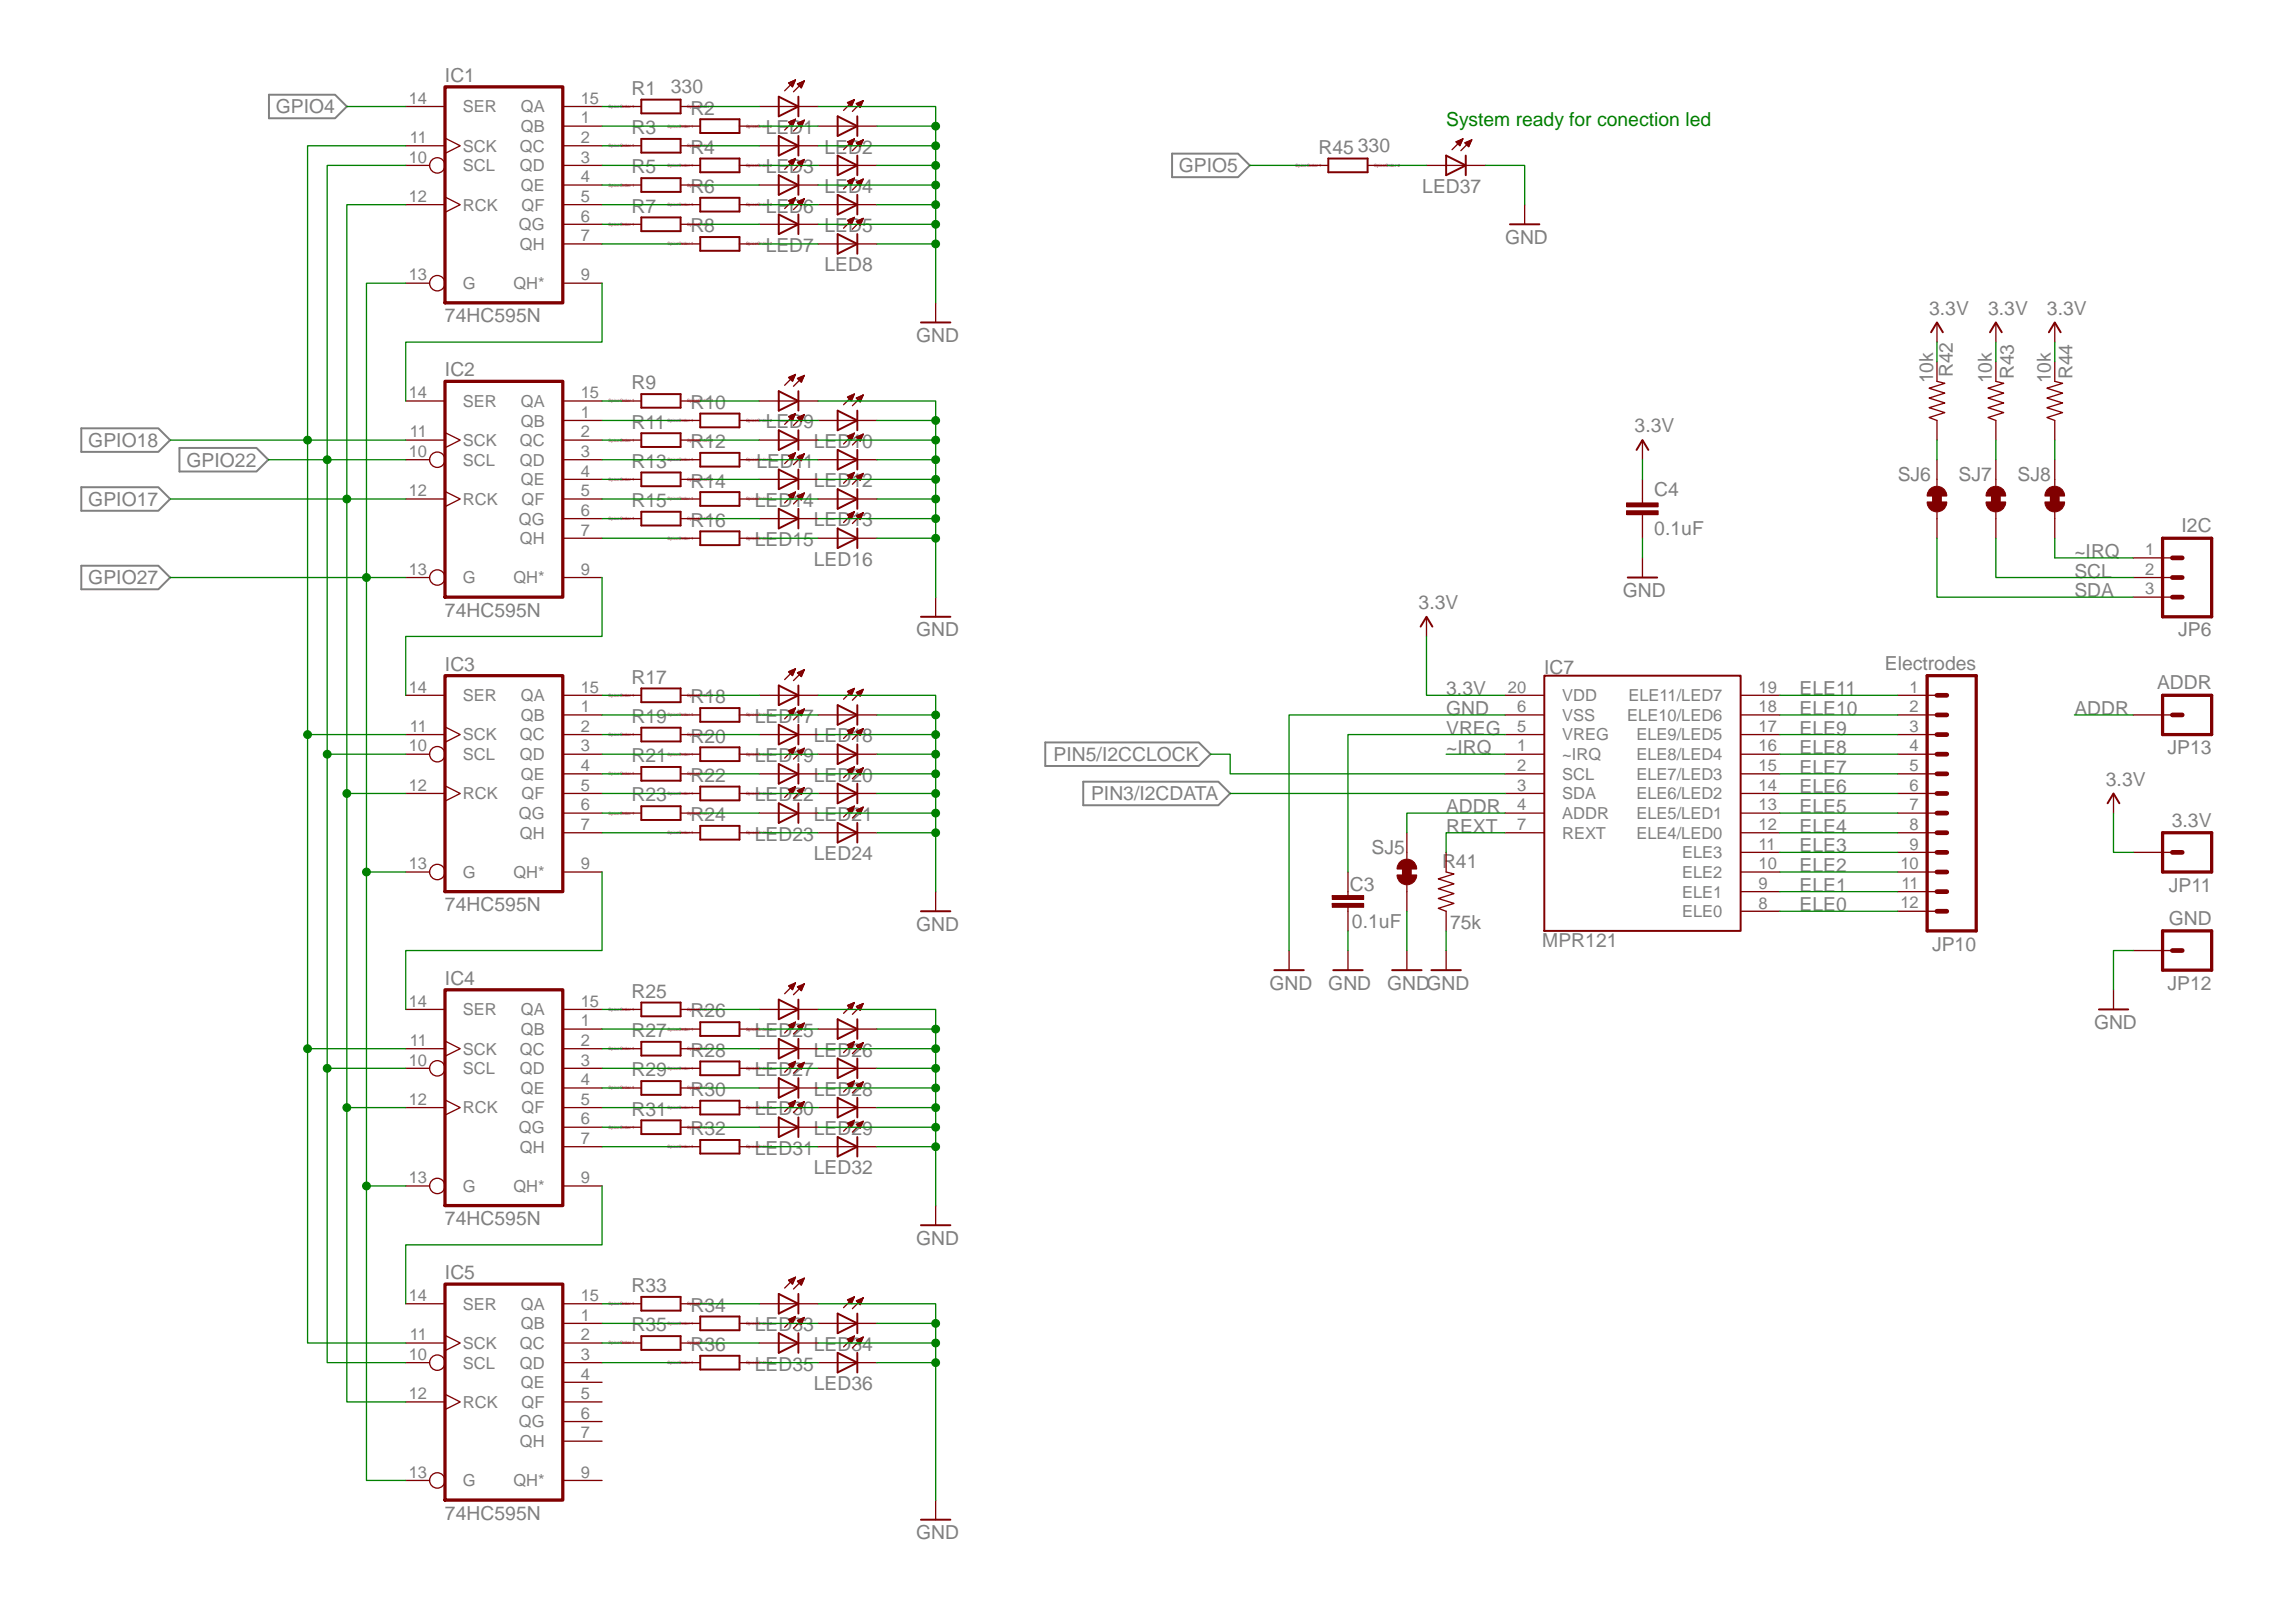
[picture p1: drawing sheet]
<svg xmlns="http://www.w3.org/2000/svg" width="297mm" height="210mm" viewBox="0 0 297 210" stroke-linecap="round" stroke-linejoin="round" font-family="sans-serif">
<defs><g id="words">
<g font-size="2.5" fill="#808080">
<text x="57.6" y="10.6">IC1</text>
<text x="35.7" y="14.7">GPIO4</text>
<text x="81.7" y="12.3">R1</text>
<text x="81.7" y="17.4">R3</text>
<text x="86.8" y="12">330</text>
<text x="89.3" y="14.8">R2</text>
<text x="99.1" y="17.3">LED1</text>
<text x="81.7" y="22.4">R5</text>
<text x="89.3" y="19.9">R4</text>
<text x="99.1" y="22.4">LED3</text>
<text x="106.7" y="19.9">LED2</text>
<text x="152.5" y="22.3">GPIO5</text>
<text x="170.6" y="19.9">R45</text>
<text x="175.7" y="19.6">330</text>
<text x="81.7" y="27.5">R7</text>
<text x="89.3" y="25">R6</text>
<text x="99.1" y="27.5">LED6</text>
<text x="106.7" y="25">LED4</text>
<text x="184" y="25">LED37</text>
<text x="89.3" y="30.1">R8</text>
<text x="99.1" y="32.6">LED7</text>
<text x="106.7" y="30">LED5</text>
<text x="106.7" y="35.1">LED8</text>
<text x="194.7" y="31.6">GND</text>
<text x="57.6" y="41.7">74HC595N</text>
<text x="249.6" y="40.7">3.3V</text>
<text x="257.2" y="40.7">3.3V</text>
<text x="264.8" y="40.7">3.3V</text>
<text x="118.5" y="44.3">GND</text>
<text x="57.6" y="48.7">IC2</text>
<text x="81.7" y="50.4">R9</text>
<text x="89.3" y="52.9">R10</text>
<text x="250.1" y="49.6" transform="rotate(-90 250.1 49.6)">10k</text>
<text x="252.6" y="48.8" transform="rotate(-90 252.6 48.8)">R42</text>
<text x="257.7" y="49.6" transform="rotate(-90 257.7 49.6)">10k</text>
<text x="260.5" y="49.1" transform="rotate(-90 260.5 49.1)">R43</text>
<text x="265.3" y="49.6" transform="rotate(-90 265.3 49.6)">10k</text>
<text x="268.1" y="49.1" transform="rotate(-90 268.1 49.1)">R44</text>
<text x="11.4" y="57.8">GPIO18</text>
<text x="81.7" y="55.5">R11</text>
<text x="89.3" y="58">R12</text>
<text x="99.1" y="55.4">LED9</text>
<text x="105.3" y="58">LED10</text>
<text x="211.5" y="55.9">3.3V</text>
<text x="11.4" y="65.4">GPIO17</text>
<text x="24.1" y="60.4">GPIO22</text>
<text x="81.7" y="60.5">R13</text>
<text x="81.7" y="65.6">R15</text>
<text x="89.3" y="63.1">R14</text>
<text x="97.7" y="65.6">LED14</text>
<text x="97.8" y="60.5">LED11</text>
<text x="105.3" y="63">LED12</text>
<text x="214" y="64.2">C4</text>
<text x="245.5" y="62.3">SJ6</text>
<text x="253.4" y="62.3">SJ7</text>
<text x="261" y="62.3">SJ8</text>
<text x="89.3" y="68.2">R16</text>
<text x="97.7" y="70.7">LED15</text>
<text x="105.3" y="68.1">LED13</text>
<text x="214" y="69.3">0.1uF</text>
<text x="282.2" y="68.9">I2C</text>
<text x="11.4" y="75.6">GPIO27</text>
<text x="105.3" y="73.2">LED16</text>
<text x="209.9" y="77.3">GND</text>
<text x="268.4" y="72.2">~IRQ</text>
<text x="268.4" y="74.7">SCL</text>
<text x="268.4" y="77.3">SDA</text>
<text x="57.6" y="79.8">74HC595N</text>
<text x="118.5" y="82.3">GND</text>
<text x="183.5" y="78.8">3.3V</text>
<text x="281.8" y="82.3">JP6</text>
<text x="57.6" y="86.8">IC3</text>
<text x="81.7" y="88.5">R17</text>
<text x="187.1" y="90">3.3V</text>
<text x="199.8" y="87.2">IC7</text>
<text x="232.8" y="90">ELE11</text>
<text x="243.8" y="86.7">Electrodes</text>
<text x="279.1" y="89.2">ADDR</text>
<text x="81.7" y="93.5">R19</text>
<text x="89.3" y="91">R18</text>
<text x="97.7" y="93.5">LED17</text>
<text x="187.1" y="92.5">GND</text>
<text x="187.1" y="95">VREG</text>
<text x="232.8" y="92.5">ELE10</text>
<text x="232.8" y="95">ELE9</text>
<text x="268.4" y="92.5">ADDR</text>
<text x="81.7" y="98.6">R21</text>
<text x="89.3" y="96.1">R20</text>
<text x="89.3" y="101.2">R22</text>
<text x="97.7" y="98.6">LED19</text>
<text x="105.3" y="96.1">LED18</text>
<text x="105.3" y="101.1">LED20</text>
<text x="136.3" y="98.5">PIN5/I2CCLOCK</text>
<text x="187.1" y="97.6">~IRQ</text>
<text x="232.8" y="97.6">ELE8</text>
<text x="232.8" y="100.1">ELE7</text>
<text x="272.4" y="101.6">3.3V</text>
<text x="280.4" y="97.6">JP13</text>
<text x="81.7" y="103.7">R23</text>
<text x="89.3" y="106.2">R24</text>
<text x="97.7" y="103.7">LED22</text>
<text x="105.3" y="106.2">LED21</text>
<text x="141.2" y="103.5">PIN3/I2CDATA</text>
<text x="187.1" y="105.2">ADDR</text>
<text x="187.1" y="107.7">REXT</text>
<text x="232.8" y="102.7">ELE6</text>
<text x="232.8" y="105.2">ELE5</text>
<text x="232.8" y="107.7">ELE4</text>
<text x="281" y="107">3.3V</text>
<text x="97.7" y="108.8">LED23</text>
<text x="105.3" y="111.3">LED24</text>
<text x="177.4" y="110.5">SJ5</text>
<text x="186.6" y="112.3">R41</text>
<text x="232.8" y="110.3">ELE3</text>
<text x="232.8" y="112.8">ELE2</text>
<text x="57.6" y="117.9">74HC595N</text>
<text x="174.6" y="115.2">C3</text>
<text x="232.8" y="115.4">ELE1</text>
<text x="232.8" y="117.9">ELE0</text>
<text x="280.6" y="119.7">GND</text>
<text x="280.6" y="115.4">JP11</text>
<text x="118.5" y="120.4">GND</text>
<text x="174.9" y="120.1">0.1uF</text>
<text x="187.6" y="120.2">75k</text>
<text x="199.5" y="122.5">MPR121</text>
<text x="250" y="123">JP10</text>
<text x="57.6" y="127.4">IC4</text>
<text x="81.7" y="129.1">R25</text>
<text x="89.3" y="131.6">R26</text>
<text x="164.2" y="128.1">GND</text>
<text x="171.8" y="128.1">GND</text>
<text x="179.5" y="128.1">GNDGND</text>
<text x="280.4" y="128.1">JP12</text>
<text x="81.7" y="134.2">R27</text>
<text x="89.3" y="136.7">R28</text>
<text x="97.7" y="134.2">LED25</text>
<text x="105.3" y="136.7">LED26</text>
<text x="270.9" y="133.1">GND</text>
<text x="81.7" y="139.3">R29</text>
<text x="89.3" y="141.8">R30</text>
<text x="97.7" y="139.2">LED27</text>
<text x="105.3" y="141.8">LED28</text>
<text x="81.7" y="144.3">R31</text>
<text x="89.3" y="146.9">R32</text>
<text x="97.7" y="144.3">LED30</text>
<text x="97.7" y="149.4">LED31</text>
<text x="105.3" y="146.9">LED29</text>
<text x="105.3" y="151.9">LED32</text>
<text x="57.6" y="158.5">74HC595N</text>
<text x="118.5" y="161.1">GND</text>
<text x="57.6" y="165.5">IC5</text>
<text x="81.7" y="167.2">R33</text>
<text x="81.7" y="172.3">R35</text>
<text x="89.3" y="169.7">R34</text>
<text x="97.7" y="172.2">LED33</text>
<text x="89.3" y="174.8">R36</text>
<text x="97.7" y="177.3">LED35</text>
<text x="105.3" y="174.8">LED34</text>
<text x="105.3" y="179.9">LED36</text>
<text x="57.6" y="196.6">74HC595N</text>
<text x="118.5" y="199.2">GND</text>
</g>
<text font-size="2.5" fill="#008000" x="187.1" y="16.3">System ready for conection led</text>
<g font-size="2.1" fill="#808080">
<text x="52.9" y="13.4">14</text>
<text x="59.9" y="14.5">SER</text>
<text x="67.4" y="17.1">QB</text>
<text x="67.4" y="14.5">QA</text>
<text x="75.1" y="16">1</text>
<text x="75.1" y="13.4">15</text>
<text x="52.9" y="21">10</text>
<text x="53" y="18.5">11</text>
<text x="59.9" y="22.2">SCL</text>
<text x="59.9" y="19.6">SCK</text>
<text x="67.2" y="19.6">QC</text>
<text x="67.2" y="22.2">QD</text>
<text x="75.1" y="18.5">2</text>
<text x="75.1" y="21">3</text>
<text x="75.1" y="23.6">4</text>
<text x="52.9" y="26.1">12</text>
<text x="59.9" y="27.2">RCK</text>
<text x="67.1" y="29.8">QG</text>
<text x="67.4" y="24.7">QE</text>
<text x="67.5" y="27.2">QF</text>
<text x="75.1" y="26.1">5</text>
<text x="75.1" y="28.7">6</text>
<text x="67.2" y="32.3">QH</text>
<text x="75.1" y="31.2">7</text>
<text x="52.9" y="36.3">13</text>
<text x="59.9" y="37.4">G</text>
<text x="66.4" y="37.4">QH*</text>
<text x="75.1" y="36.3">9</text>
<text x="52.9" y="51.5">14</text>
<text x="59.9" y="52.6">SER</text>
<text x="67.4" y="52.6">QA</text>
<text x="75.1" y="51.5">15</text>
<text x="52.9" y="59.1">10</text>
<text x="53" y="56.6">11</text>
<text x="59.9" y="57.7">SCK</text>
<text x="67.2" y="57.7">QC</text>
<text x="67.4" y="55.2">QB</text>
<text x="75.1" y="54.1">1</text>
<text x="75.1" y="56.6">2</text>
<text x="75.1" y="59.1">3</text>
<text x="52.9" y="64.2">12</text>
<text x="59.9" y="60.2">SCL</text>
<text x="59.9" y="65.3">RCK</text>
<text x="67.2" y="60.2">QD</text>
<text x="67.4" y="62.8">QE</text>
<text x="67.5" y="65.3">QF</text>
<text x="75.1" y="61.7">4</text>
<text x="75.1" y="64.2">5</text>
<text x="67.1" y="67.9">QG</text>
<text x="67.2" y="70.4">QH</text>
<text x="75.1" y="66.8">6</text>
<text x="75.1" y="69.3">7</text>
<text x="277.5" y="71.8">1</text>
<text x="52.9" y="74.4">13</text>
<text x="59.9" y="75.5">G</text>
<text x="66.4" y="75.5">QH*</text>
<text x="75.1" y="74.4">9</text>
<text x="277.5" y="74.4">2</text>
<text x="277.5" y="76.9">3</text>
<text x="52.9" y="89.6">14</text>
<text x="75.1" y="89.6">15</text>
<text x="195.1" y="89.6">20</text>
<text x="227.5" y="89.6">19</text>
<text x="247.1" y="89.6">1</text>
<text x="53" y="94.7">11</text>
<text x="59.9" y="95.8">SCK</text>
<text x="59.9" y="90.7">SER</text>
<text x="67.2" y="95.8">QC</text>
<text x="67.4" y="93.3">QB</text>
<text x="67.4" y="90.7">QA</text>
<text x="75.1" y="92.1">1</text>
<text x="75.1" y="94.7">2</text>
<text x="196.3" y="92.1">6</text>
<text x="196.3" y="94.7">5</text>
<text x="202.1" y="90.7">VDD</text>
<text x="202.1" y="93.3">VSS</text>
<text x="202.1" y="95.8">VREG</text>
<text x="210.5" y="93.3">ELE10/LED6</text>
<text x="210.7" y="90.7">ELE11/LED7</text>
<text x="211.7" y="95.8">ELE9/LED5</text>
<text x="227.5" y="92.1">18</text>
<text x="227.5" y="94.7">17</text>
<text x="247.1" y="92.1">2</text>
<text x="247.1" y="94.7">3</text>
<text x="52.9" y="97.2">10</text>
<text x="59.9" y="98.3">SCL</text>
<text x="67.2" y="98.3">QD</text>
<text x="67.4" y="100.9">QE</text>
<text x="75.1" y="97.2">3</text>
<text x="75.1" y="99.8">4</text>
<text x="196.3" y="97.2">1</text>
<text x="196.3" y="99.8">2</text>
<text x="202.1" y="98.3">~IRQ</text>
<text x="202.1" y="100.9">SCL</text>
<text x="211.7" y="98.3">ELE8/LED4</text>
<text x="211.7" y="100.9">ELE7/LED3</text>
<text x="227.5" y="97.2">16</text>
<text x="227.5" y="99.8">15</text>
<text x="247.1" y="97.2">4</text>
<text x="247.1" y="99.8">5</text>
<text x="52.9" y="102.3">12</text>
<text x="59.9" y="103.4">RCK</text>
<text x="67.1" y="106">QG</text>
<text x="67.5" y="103.4">QF</text>
<text x="75.1" y="102.3">5</text>
<text x="75.1" y="104.8">6</text>
<text x="75.1" y="107.4">7</text>
<text x="196.3" y="102.3">3</text>
<text x="196.3" y="104.8">4</text>
<text x="196.3" y="107.4">7</text>
<text x="202.1" y="103.4">SDA</text>
<text x="202.1" y="106">ADDR</text>
<text x="211.7" y="103.4">ELE6/LED2</text>
<text x="211.7" y="106">ELE5/LED1</text>
<text x="227.5" y="102.3">14</text>
<text x="227.5" y="104.8">13</text>
<text x="227.5" y="107.4">12</text>
<text x="247.1" y="102.3">6</text>
<text x="247.1" y="104.8">7</text>
<text x="247.1" y="107.4">8</text>
<text x="52.9" y="112.5">13</text>
<text x="59.9" y="113.6">G</text>
<text x="66.4" y="113.6">QH*</text>
<text x="67.2" y="108.5">QH</text>
<text x="75.1" y="112.5">9</text>
<text x="202.1" y="108.5">REXT</text>
<text x="211.7" y="108.5">ELE4/LED0</text>
<text x="217.6" y="111">ELE3</text>
<text x="217.6" y="113.6">ELE2</text>
<text x="227.5" y="109.9">11</text>
<text x="227.5" y="112.5">10</text>
<text x="245.9" y="112.5">10</text>
<text x="247.1" y="109.9">9</text>
<text x="217.6" y="116.1">ELE1</text>
<text x="217.6" y="118.7">ELE0</text>
<text x="227.5" y="115">9</text>
<text x="227.5" y="117.5">8</text>
<text x="245.9" y="117.5">12</text>
<text x="246" y="115">11</text>
<text x="52.9" y="130.2">14</text>
<text x="59.9" y="131.4">SER</text>
<text x="67.4" y="131.4">QA</text>
<text x="75.1" y="130.2">15</text>
<text x="52.9" y="137.9">10</text>
<text x="53" y="135.3">11</text>
<text x="59.9" y="136.4">SCK</text>
<text x="67.2" y="136.4">QC</text>
<text x="67.4" y="133.9">QB</text>
<text x="75.1" y="132.8">1</text>
<text x="75.1" y="135.3">2</text>
<text x="75.1" y="137.9">3</text>
<text x="52.9" y="142.9">12</text>
<text x="59.9" y="139">SCL</text>
<text x="67.2" y="139">QD</text>
<text x="67.4" y="141.5">QE</text>
<text x="75.1" y="140.4">4</text>
<text x="75.1" y="142.9">5</text>
<text x="59.9" y="144.1">RCK</text>
<text x="67.1" y="146.6">QG</text>
<text x="67.2" y="149.1">QH</text>
<text x="67.5" y="144.1">QF</text>
<text x="75.1" y="145.5">6</text>
<text x="75.1" y="148">7</text>
<text x="52.9" y="153.1">13</text>
<text x="59.9" y="154.2">G</text>
<text x="66.4" y="154.2">QH*</text>
<text x="75.1" y="153.1">9</text>
<text x="52.9" y="168.3">14</text>
<text x="53" y="173.4">11</text>
<text x="59.9" y="169.4">SER</text>
<text x="67.4" y="172">QB</text>
<text x="67.4" y="169.4">QA</text>
<text x="75.1" y="170.9">1</text>
<text x="75.1" y="173.4">2</text>
<text x="75.1" y="168.3">15</text>
<text x="52.9" y="175.9">10</text>
<text x="59.9" y="177.1">SCL</text>
<text x="59.9" y="174.5">SCK</text>
<text x="67.2" y="174.5">QC</text>
<text x="67.2" y="177.1">QD</text>
<text x="67.4" y="179.6">QE</text>
<text x="75.1" y="175.9">3</text>
<text x="75.1" y="178.5">4</text>
<text x="52.9" y="181">12</text>
<text x="59.9" y="182.1">RCK</text>
<text x="67.1" y="184.7">QG</text>
<text x="67.5" y="182.1">QF</text>
<text x="75.1" y="181">5</text>
<text x="75.1" y="183.6">6</text>
<text x="52.9" y="191.2">13</text>
<text x="67.2" y="187.2">QH</text>
<text x="75.1" y="186.1">7</text>
<text x="75.1" y="191.2">9</text>
<text x="59.9" y="192.3">G</text>
<text x="66.4" y="192.3">QH*</text>
</g>
<g font-size=".6" fill="#800080">
<text x="78.7" y="14">SpiceOrder 1</text>
<text x="86.4" y="16.5">SpiceOrder 1</text>
<text x="88.9" y="14">SpiceOrder 2</text>
<text x="96.5" y="16.5">SpiceOrder 2</text>
<text x="78.7" y="19">SpiceOrder 1</text>
<text x="86.4" y="21.6">SpiceOrder 1</text>
<text x="88.9" y="19">SpiceOrder 2</text>
<text x="96.5" y="21.6">SpiceOrder 2</text>
<text x="167.6" y="21.6">SpiceOrder 1</text>
<text x="177.8" y="21.6">SpiceOrder 2</text>
<text x="78.7" y="24.1">SpiceOrder 1</text>
<text x="78.7" y="29.2">SpiceOrder 1</text>
<text x="86.4" y="26.7">SpiceOrder 1</text>
<text x="88.9" y="24.1">SpiceOrder 2</text>
<text x="88.9" y="29.2">SpiceOrder 2</text>
<text x="96.5" y="26.7">SpiceOrder 2</text>
<text x="86.4" y="31.7">SpiceOrder 1</text>
<text x="96.5" y="31.7">SpiceOrder 2</text>
<text x="78.7" y="52.1">SpiceOrder 1</text>
<text x="88.9" y="52.1">SpiceOrder 2</text>
<text x="78.7" y="57.1">SpiceOrder 1</text>
<text x="86.4" y="54.6">SpiceOrder 1</text>
<text x="86.4" y="59.7">SpiceOrder 1</text>
<text x="88.9" y="57.1">SpiceOrder 2</text>
<text x="96.5" y="54.6">SpiceOrder 2</text>
<text x="96.5" y="59.7">SpiceOrder 2</text>
<text x="78.7" y="62.2">SpiceOrder 1</text>
<text x="86.4" y="64.7">SpiceOrder 1</text>
<text x="88.9" y="62.2">SpiceOrder 2</text>
<text x="96.5" y="64.7">SpiceOrder 2</text>
<text x="78.7" y="67.3">SpiceOrder 1</text>
<text x="86.4" y="69.8">SpiceOrder 1</text>
<text x="88.9" y="67.3">SpiceOrder 2</text>
<text x="96.5" y="69.8">SpiceOrder 2</text>
<text x="78.7" y="90.1">SpiceOrder 1</text>
<text x="78.7" y="95.2">SpiceOrder 1</text>
<text x="86.4" y="92.7">SpiceOrder 1</text>
<text x="88.9" y="90.1">SpiceOrder 2</text>
<text x="88.9" y="95.2">SpiceOrder 2</text>
<text x="96.5" y="92.7">SpiceOrder 2</text>
<text x="78.7" y="100.3">SpiceOrder 1</text>
<text x="86.4" y="97.8">SpiceOrder 1</text>
<text x="88.9" y="100.3">SpiceOrder 2</text>
<text x="96.5" y="97.8">SpiceOrder 2</text>
<text x="78.7" y="105.4">SpiceOrder 1</text>
<text x="86.4" y="102.8">SpiceOrder 1</text>
<text x="86.4" y="107.9">SpiceOrder 1</text>
<text x="88.9" y="105.4">SpiceOrder 2</text>
<text x="96.5" y="102.8">SpiceOrder 2</text>
<text x="96.5" y="107.9">SpiceOrder 2</text>
<text x="78.7" y="130.8">SpiceOrder 1</text>
<text x="88.9" y="130.8">SpiceOrder 2</text>
<text x="78.7" y="135.9">SpiceOrder 1</text>
<text x="86.4" y="133.3">SpiceOrder 1</text>
<text x="88.9" y="135.9">SpiceOrder 2</text>
<text x="96.5" y="133.3">SpiceOrder 2</text>
<text x="78.7" y="140.9">SpiceOrder 1</text>
<text x="86.4" y="138.4">SpiceOrder 1</text>
<text x="86.4" y="143.5">SpiceOrder 1</text>
<text x="88.9" y="140.9">SpiceOrder 2</text>
<text x="96.5" y="138.4">SpiceOrder 2</text>
<text x="96.5" y="143.5">SpiceOrder 2</text>
<text x="78.7" y="146">SpiceOrder 1</text>
<text x="86.4" y="148.6">SpiceOrder 1</text>
<text x="88.9" y="146">SpiceOrder 2</text>
<text x="96.5" y="148.6">SpiceOrder 2</text>
<text x="78.7" y="168.9">SpiceOrder 1</text>
<text x="78.7" y="173.9">SpiceOrder 1</text>
<text x="86.4" y="171.4">SpiceOrder 1</text>
<text x="88.9" y="168.9">SpiceOrder 2</text>
<text x="88.9" y="173.9">SpiceOrder 2</text>
<text x="96.5" y="171.4">SpiceOrder 2</text>
<text x="86.4" y="176.5">SpiceOrder 1</text>
<text x="96.5" y="176.5">SpiceOrder 2</text>
</g>
</g></defs>
<path d="M34.8 12.3h8.5l1.6 1.5-1.6 1.5h-8.5zM151.6 19.9h8.6l1.5 1.5-1.5 1.5h-8.6zM10.5 55.4h10l1.5 1.5-1.5 1.6h-10zM23.2 58h10l1.5 1.5-1.5 1.5h-10zM10.5 73.2h10l1.5 1.5-1.5 1.5h-10zM10.5 63h10l1.5 1.6-1.5 1.5h-10zM135.2 96.1h19.9l1.5 1.5-1.5 1.5h-19.9zM140.1 101.1h17.5l1.5 1.6-1.5 1.5h-17.5z" fill="none" stroke="#808080" stroke-width=".25"/>
<path d="M250.6 63.8v1.5M258.2 63.8v1.5M265.8 63.8v1.5M182 112.1v1.5" fill="none" stroke="#800000" stroke-width="1.3"/>
<path d="M57.6 11.2h15.2v28h-15.2zM57.6 49.3h15.2v28h-15.2zM57.6 87.4h15.2v28h-15.2zM57.6 128.1h15.2v27.9h-15.2zM57.6 166.1h15.2v28h-15.2z" fill="none" stroke="#800000" stroke-width=".42"/>
<g fill="none" stroke="#800000" stroke-width=".17">
<path d="M52.5 18.9h5.1M52.5 13.8h5.1M57.6 17.9l1.9 1-1.9 1M72.8 16.3h5.1M72.8 18.9h5.1M72.8 13.8h5.1M80.4 18.9h2.6M80.4 13.8h2.6M88.1 18.9h2.5M88.1 13.8h2.5M88.1 16.3h2.5M95.7 16.3h2.5"/>
<path d="M98.2 18.9h7.6M98.2 13.8h7.6M102 10.7l.9-.3-.4 .8zM102 15.8l.9-.4-.4 .9zM102 10.7h.7M102 15.8h.7M102.1 15.9h.6M102.1 10.9h.6M102.3 11h.3M102.3 16h.3M102.3 10.6h.5M102.3 15.7h.5"/>
<path d="M102.4 16.2h.2M102.4 11.1h.2M102.5 16.3h.1M102.5 11.2h.1M102.5 10.5h.3M102.6 15.6h.2M102.8 10.4h.1M102.9 15.5h.1M102.9 10.4l-1.4 1.3M102.9 15.4l-1.4 1.4M103.2 15.9l.9-.3-.4 .8zM103.2 10.9l.9-.4-.4 .9z"/>
<path d="M103.2 10.9h.7M103.2 15.9h.7M103.3 16h.5M103.3 11h.5M103.4 16.2h.4M103.4 11.1h.4M103.4 10.7h.5M103.5 15.8h.4M103.5 16.3h.2M103.5 11.2h.2M103.6 16.4h.1M103.6 11.3h.1"/>
<path d="M103.7 10.6h.3M103.7 15.7h.3M104 10.5h.1M104 15.6h.1M104.1 10.5l-1.4 1.4M104.1 15.6l-1.4 1.4M105.8 16.3h7.7M109.6 13.3l.9-.4-.4 .9zM109.6 18.4l.9-.4-.4 .9zM109.6 13.3h.8M109.7 18.3h.7M109.7 13.4h.6"/>
<path d="M109.7 18.5h.6M109.9 18.6h.4M109.9 13.5h.4M109.9 13.1h.5M109.9 18.2h.5M110 18.7h.2M110 13.6h.2M110.1 13.8h.1M110.1 18.8h.1M110.2 13h.3M110.2 18.1h.3M110.5 12.9h.1"/>
<path d="M110.5 18h.1M110.5 12.9l-1.4 1.4M110.5 18l-1.4 1.4M110.8 18.5l.9-.4-.4 .9zM110.8 13.4l.9-.4-.4 .9zM110.8 13.4h.7M110.8 18.5h.7M110.9 18.6h.6M110.9 13.5h.5M111 18.7h.4M111 13.6h.4M111.1 13.3h.4"/>
<path d="M111.1 18.3h.5M111.1 18.8h.3M111.1 13.8h.3M111.2 18.9h.1M111.2 13.9h.1M111.4 13.1h.2M111.4 18.2h.2M111.6 13h.1M111.7 18.1h.1M111.7 13l-1.4 1.4M111.7 18.1l-1.4 1.4M52.5 21.4h3.1"/>
<path d="M52.5 26.5h5.1M52.5 36.6h3.1M57.6 25.5l1.9 1-1.9 1M72.8 21.4h5.1M72.8 23.9h5.1M72.8 26.5h5.1M72.8 29h5.1M72.8 31.6h5.1M72.8 36.6h5.1M80.4 23.9h2.6M80.4 29h2.6M88.1 23.9h2.5"/>
<path d="M88.1 29h2.5M88.1 21.4h2.5M88.1 26.5h2.5M88.1 31.6h2.5M95.7 21.4h2.5M95.7 26.5h2.5M95.7 31.6h2.5M98.2 23.9h7.6M98.2 29h7.6M102 20.9l.9-.4-.4 .9zM102 26l.9-.4-.4 .9zM102 20.9h.7"/>
<path d="M102.1 25.9h.6M102.1 21h.6M102.1 26.1h.6M102.2 21.1h.4M102.2 26.2h.5M102.3 26.3h.3M102.3 20.7h.5M102.4 21.2h.2M102.4 25.8h.4M102.5 26.4h.1M102.5 21.4h.1M102.6 20.6h.2"/>
<path d="M102.6 25.7h.2M102.9 20.5h.1M102.9 20.5l-1.4 1.4M102.9 25.6l-1.4 1.4M103.2 21l.9-.4-.4 .9zM103.2 26.1l.9-.4-.4 .9zM103.2 21h.7M103.2 21.1h.6M103.2 26.2h.6M103.2 26.1h.7M103.4 26.3h.4M103.4 21.2h.4"/>
<path d="M103.5 26.4h.2M103.5 20.9h.4M103.5 21.4h.2M103.5 25.9h.4M103.6 21.5h.1M103.6 26.5h.1M103.8 20.7h.2M103.8 25.8h.2M104.1 20.6l-1.4 1.4M104.1 25.7l-1.4 1.4M105.8 21.4h7.7M105.8 26.5h7.7"/>
<path d="M105.8 31.6h7.7M109.6 23.4l.9-.3-.4 .8zM109.6 28.5l.9-.4-.4 .9zM109.7 23.4h.7M109.7 23.5h.6M109.7 28.6h.6M109.7 28.5h.7M109.8 28.7h.5M109.9 23.6h.4M110 28.8h.2M110 23.3h.4M110 23.8h.2"/>
<path d="M110 28.3h.4M110.1 23.9h.1M110.1 29h.1M110.3 23.2h.2M110.3 28.2h.2M110.5 23.1l-1.4 1.3M110.5 28.1l-1.4 1.4M110.8 23.6l.9-.4-.4 .9zM110.8 28.6l.9-.3-.4 .8zM110.8 23.5h.7M110.8 28.7h.7M110.9 23.6h.6"/>
<path d="M110.9 28.6h.6M111 28.8h.4M111 23.8h.4M111.1 23.9h.3M111.1 29h.3M111.1 23.4h.5M111.2 28.5h.4M111.2 29.1h.1M111.2 24h.1M111.4 23.3h.2M111.4 28.3h.2M111.7 23.2l-1.4 1.4"/>
<path d="M111.7 28.3l-1.4 1.4M121 39.2v2.5M52.5 56.9h5.1M52.5 59.5h3.1M52.5 51.9h5.1M57.6 56l1.9 .9-1.9 1M72.8 54.4h5.1M72.8 56.9h5.1M72.8 59.5h5.1M72.8 51.9h5.1M80.4 56.9h2.6M80.4 51.9h2.6"/>
<path d="M88.1 56.9h2.5M88.1 51.9h2.5M88.1 54.4h2.5M88.1 59.5h2.5M95.7 54.4h2.5M95.7 59.5h2.5M98.2 56.9h7.6M98.2 51.9h7.6M102 48.8l.9-.3-.4 .8zM102 53.9l.9-.4-.4 .9zM102 59l.9-.4-.4 .9zM102 59h.7"/>
<path d="M102 48.9h.7M102 53.9h.7M102.1 54h.6M102.1 59.1h.6M102.2 49h.5M102.2 48.7h.6M102.3 59.2h.3M102.3 53.8h.5M102.3 54.2h.3M102.3 58.9h.5M102.3 49.1h.3M102.4 59.4h.2"/>
<path d="M102.4 49.2h.2M102.4 54.3h.2M102.5 54.4h.1M102.5 59.5h.1M102.5 48.6h.3M102.5 53.7h.3M102.5 58.7h.3M102.8 48.5h.1M102.8 53.6h.1M102.8 58.6h.1M102.9 48.5l-1.4 1.3M102.9 53.5l-1.4 1.4"/>
<path d="M102.9 58.6l-1.4 1.4M103.2 49l.9-.4-.4 .9zM103.2 54l.9-.4-.4 .9zM103.2 59.1l.9-.4-.4 .9zM103.2 54h.7M103.2 59.1h.7M103.2 49h.7M103.3 59.2h.5M103.3 54.2h.5M103.3 49.1h.5M103.4 48.9h.5M103.4 59.4h.4"/>
<path d="M103.4 53.9h.5M103.4 49.2h.4M103.4 54.3h.4M103.4 59h.5M103.5 54.4h.2M103.5 59.5h.2M103.5 49.3h.2M103.6 59.6h.1M103.7 54.5h.1M103.7 48.7h.3M103.7 53.8h.3M103.7 58.9h.3"/>
<path d="M103.9 48.6h.1M104 53.7h.1M104 58.7h.1M104.1 48.6l-1.4 1.4M104.1 53.6l-1.4 1.4M104.1 58.7l-1.4 1.4M105.8 54.4h7.7M105.8 59.5h7.7M109.6 51.4l.9-.4-.4 .9zM109.6 56.4l.9-.4-.4 .9zM109.6 56.5h.8M109.7 51.4h.6"/>
<path d="M109.8 51.5h.5M109.8 56.6h.5M109.9 51.3h.5M109.9 56.3h.5M109.9 51.6h.3M109.9 56.7h.4M110 56.8h.2M110 51.8h.2M110.1 56.9h.1M110.1 51.1h.3M110.2 56.2h.2M110.4 51h.1"/>
<path d="M110.4 56.1h.1M110.5 51l-1.4 1.4M110.5 56l-1.4 1.4M110.8 51.5l.9-.4-.4 .9zM110.8 56.6l.9-.4-.4 .9zM110.8 51.5h.7M110.8 56.6h.7M110.9 51.6h.5M110.9 56.7h.5M111 56.8h.4M111 51.4h.5M111 51.8h.4"/>
<path d="M111 56.5h.5M111.1 56.9h.2M111.2 51.9h.1M111.3 52h.1M111.3 57.1h.1M111.3 51.3h.3M111.3 56.3h.3M111.6 51.1h.1M111.6 56.2h.1M111.7 51.1l-1.4 1.4M111.7 56.2l-1.4 1.4M52.5 64.6h5.1"/>
<path d="M52.5 74.7h3.1M57.6 63.6l1.9 1-1.9 1M72.8 62h5.1M72.8 64.6h5.1M72.8 67.1h5.1M72.8 69.6h5.1M72.8 74.7h5.1M80.4 62h2.6M80.4 67.1h2.6M88.1 62h2.5M88.1 67.1h2.5M88.1 64.6h2.5"/>
<path d="M88.1 69.6h2.5M95.7 64.6h2.5M95.7 69.6h2.5M98.2 62h7.6M98.2 67.1h7.6M102 64.1l.9-.4-.4 .9zM102 64.1h.7M102.1 64.2h.6M102.3 64.3h.3M102.3 63.9h.5M102.4 64.4h.2M102.5 64.5h.1"/>
<path d="M102.6 63.8h.2M102.9 63.7h.1M102.9 63.7l-1.4 1.4M103.2 64.2l.9-.4-.4 .9zM103.2 64.2h.7M103.3 64.3h.5M103.4 64.4h.4M103.5 64.1h.4M103.5 64.5h.2M103.6 64.7h.1M103.7 63.9h.3M104 63.8h.1"/>
<path d="M104.1 63.8l-1.4 1.4M105.8 64.6h7.7M105.8 69.6h7.7M109.6 61.5l.9-.4-.4 .9zM109.6 66.6l.9-.4-.4 .9zM109.6 61.5h.8M109.7 66.6h.7M109.7 61.6h.6M109.7 66.7h.6M109.9 66.8h.4M109.9 61.8h.4M109.9 61.4h.5"/>
<path d="M109.9 66.5h.5M110 67h.2M110 61.9h.2M110.1 62h.1M110.1 67.1h.1M110.2 61.3h.3M110.2 66.3h.3M110.5 61.2h.1M110.5 66.2h.1M110.5 61.1l-1.4 1.4M110.5 66.2l-1.4 1.4M110.8 66.7l.9-.4-.4 .9z"/>
<path d="M110.8 61.6l.9-.3-.4 .8zM110.8 61.6h.7M110.8 66.7h.7M110.9 66.8h.6M110.9 61.8h.5M111 67h.4M111 61.9h.4M111.1 61.5h.4M111.1 66.6h.5M111.1 67.1h.3M111.1 62h.3M111.2 67.2h.1"/>
<path d="M111.2 62.1h.1M111.4 61.4h.2M111.4 66.5h.2M111.6 61.3h.1M111.7 66.3h.1M111.7 61.3l-1.4 1.4M111.7 66.3l-1.4 1.4M121 77.3v2.5M52.5 95h5.1M52.5 97.6h3.1M52.5 90h5.1M57.6 94l1.9 1-1.9 1"/>
<path d="M72.8 92.5h5.1M72.8 95h5.1M72.8 97.6h5.1M72.8 90h5.1M80.4 95h2.6M80.4 90h2.6M88.1 95h2.5M88.1 90h2.5M88.1 92.5h2.5M88.1 97.6h2.5M95.7 92.5h2.5M95.7 97.6h2.5"/>
<path d="M98.2 95h7.6M98.2 90h7.6M102 86.9l.9-.4-.4 .9zM102 92l.9-.4-.4 .9zM102 97.1l.9-.4-.4 .9zM102 97.1h.7M102.1 87h.6M102.1 92h.6M102.2 86.8h.6M102.2 92.2h.5M102.2 97.2h.5M102.2 87.1h.5"/>
<path d="M102.2 91.9h.6M102.2 97h.6M102.3 97.3h.3M102.3 92.3h.3M102.3 87.2h.3M102.4 97.5h.2M102.4 87.3h.1M102.4 92.4h.2M102.4 86.7h.4M102.5 91.8h.3M102.5 96.9h.3M102.7 86.6h.2"/>
<path d="M102.8 91.7h.1M102.8 96.7h.1M102.9 86.5l-1.4 1.4M102.9 96.7l-1.4 1.4M102.9 91.6l-1.4 1.4M103.2 87l.9-.3-.4 .8zM103.2 92.1l.9-.4-.4 .9zM103.2 97.2l.9-.4-.4 .9zM103.2 92.2h.7M103.2 97.2h.7M103.2 87.1h.7M103.3 97.3h.5"/>
<path d="M103.3 87h.6M103.3 92.3h.5M103.3 87.2h.5M103.4 92h.5M103.4 97.1h.5M103.4 97.5h.4M103.4 87.3h.4M103.4 92.4h.4M103.5 92.5h.2M103.5 97.6h.2M103.6 87.5h.1M103.6 86.8h.4"/>
<path d="M103.6 91.9h.4M103.7 97h.3M103.9 86.7h.1M103.9 91.8h.1M103.9 96.9h.1M104.1 86.7l-1.4 1.4M104.1 96.8l-1.4 1.4M104.1 91.7l-1.4 1.4M105.8 92.5h7.7M105.8 97.6h7.7M109.6 89.5l.9-.4-.4 .9zM109.6 94.5l.9-.4-.4 .9z"/>
<path d="M109.6 99.6l.9-.4-.4 .9zM109.7 94.6h.6M109.7 99.6h.6M109.7 89.5h.6M109.8 99.8h.5M109.8 89.4h.6M109.8 94.7h.5M109.8 89.6h.5M109.8 94.4h.6M109.9 99.5h.5M109.9 99.9h.3M109.9 89.7h.3"/>
<path d="M109.9 94.8h.3M110 94.9h.2M110 100h.2M110 89.9h.2M110.1 89.3h.3M110.1 94.3h.3M110.1 99.4h.3M110.4 89.1h.1M110.4 94.2h.1M110.4 99.3h.1M110.5 89.1l-1.4 1.4M110.5 94.1l-1.4 1.4"/>
<path d="M110.5 99.2l-1.4 1.4M110.8 89.6l.9-.4-.4 .9zM110.8 94.7l.9-.4-.4 .9zM110.8 99.7l.9-.3-.4 .8zM110.8 99.8h.7M110.8 94.7h.7M110.8 89.6h.7M110.9 99.9h.5M110.9 89.7h.5M110.9 94.8h.5M111 89.5h.5M111 94.6h.5"/>
<path d="M111 99.6h.5M111 94.9h.4M111 100h.4M111.1 89.9h.3M111.2 95.1h.1M111.2 90h.1M111.2 89.4h.4M111.3 94.4h.3M111.3 99.5h.3M111.5 89.3h.1M111.5 94.3h.1M111.6 99.4h.1"/>
<path d="M111.7 89.2l-1.4 1.4M111.7 94.3l-1.4 1.4M111.7 99.4l-1.4 1.4M194.7 92.5h5.1M194.7 95h5.1M194.7 97.6h5.1M194.7 90h5.1M225.2 92.5h5.1M225.2 95h5.1M225.2 97.6h5.1M225.2 90h5.1M52.5 102.7h5.1"/>
<path d="M52.5 112.8h3.1M57.6 101.7l1.9 1-1.9 1M72.8 100.1h5.1M72.8 102.7h5.1M72.8 105.2h5.1M72.8 107.7h5.1M72.8 112.8h5.1M80.4 100.1h2.6M80.4 105.2h2.6M88.1 100.1h2.5M88.1 105.2h2.5M88.1 102.7h2.5"/>
<path d="M88.1 107.7h2.5M95.7 102.7h2.5M95.7 107.7h2.5M98.2 100.1h7.6M98.2 105.2h7.6M102 102.2l.9-.4-.4 .9zM102 102.2h.7M102.1 102.3h.6M102.3 102h.5M102.3 102.4h.3M102.4 102.5h.2M102.5 102.7h.1"/>
<path d="M102.5 101.9h.3M102.8 101.8h.1M102.9 101.8l-1.4 1.4M103.2 102.3l.9-.4-.4 .9zM103.2 102.3h.7M103.3 102.4h.5M103.4 102.2h.5M103.4 102.5h.4M103.5 102.7h.2M103.7 102.8h.1M103.7 102h.3M104 101.9h.1"/>
<path d="M104.1 101.9l-1.4 1.4M105.8 102.7h7.7M105.8 107.7h7.7M109.6 104.7l.9-.4-.4 .9zM109.6 104.7h.8M109.8 104.8h.5M109.9 104.6h.5M109.9 104.9h.4M110 105.1h.2M110.1 105.2h.1M110.2 104.5h.2M110.4 104.3h.1"/>
<path d="M110.5 104.3l-1.4 1.4M110.8 104.8l.9-.4-.4 .9zM110.8 104.8h.7M110.9 104.9h.5M111 105.1h.4M111 104.7h.5M111.1 105.2h.2M111.2 100.1h.1M111.3 100.2h.1M111.3 105.3h.1M111.3 104.6h.3M111.6 104.5h.1"/>
<path d="M111.7 104.4l-1.4 1.4M121 115.4v2.5M174.4 115.4v.5M174.4 117.4v.5M194.7 100.1h5.1M194.7 102.7h5.1M194.7 105.2h5.1M194.7 107.7h5.1M225.2 100.1h5.1M225.2 102.7h5.1M225.2 105.2h5.1M225.2 107.7h5.1"/>
<path d="M225.2 112.8h5.1M225.2 110.3h5.1M225.2 115.4h5.1M225.2 117.9h5.1M52.5 135.7h5.1M52.5 138.2h3.1M52.5 130.6h5.1M57.6 134.7l1.9 1-1.9 1M72.8 133.1h5.1M72.8 135.7h5.1M72.8 138.2h5.1M72.8 130.6h5.1"/>
<path d="M80.4 135.7h2.6M80.4 130.6h2.6M88.1 135.7h2.5M88.1 130.6h2.5M88.1 133.1h2.5M88.1 138.2h2.5M95.7 133.1h2.5M95.7 138.2h2.5M98.2 135.7h7.6M98.2 130.6h7.6M102 127.6l.9-.4-.4 .9zM102 132.6l.9-.4-.4 .9z"/>
<path d="M102 137.7l.9-.4-.4 .9zM102.1 137.8h.6M102.1 127.6h.6M102.1 132.7h.6M102.1 127.5h.7M102.1 132.6h.7M102.2 137.6h.6M102.2 132.8h.5M102.2 137.9h.5M102.2 127.7h.5M102.3 138h.3M102.3 132.9h.3"/>
<path d="M102.3 127.9h.3M102.4 127.4h.4M102.4 138.1h.2M102.4 132.4h.4M102.4 128h.1M102.4 133.1h.1M102.5 137.5h.3M102.7 127.3h.2M102.7 132.3h.2M102.7 137.4h.2M102.9 127.2l-1.4 1.4M102.9 137.3l-1.4 1.4"/>
<path d="M102.9 132.2l-1.4 1.4M103.2 127.7l.9-.4-.4 .9zM103.2 132.8l.9-.4-.4 .9zM103.2 137.8l.9-.3-.4 .8zM103.2 132.8h.7M103.2 137.9h.7M103.2 127.7h.6M103.3 127.6h.6M103.3 132.7h.6M103.3 138h.5M103.3 132.9h.5M103.3 137.8h.6"/>
<path d="M103.4 127.9h.4M103.4 138.1h.4M103.5 128h.3M103.5 133.1h.3M103.6 138.2h.1M103.6 133.2h.1M103.6 127.5h.3M103.6 128.1h.1M103.6 132.6h.4M103.6 137.6h.4M103.8 127.4h.2M103.9 132.4h.1"/>
<path d="M103.9 137.5h.1M104.1 127.3l-1.4 1.4M104.1 137.5l-1.4 1.4M104.1 132.4l-1.4 1.4M105.8 133.1h7.7M105.8 138.2h7.7M109.6 130.1l.9-.4-.4 .9zM109.6 135.2l.9-.4-.4 .9zM109.7 135.2h.6M109.7 130.2h.6M109.7 130h.7M109.8 135.1h.6"/>
<path d="M109.8 130.3h.5M109.8 135.3h.5M109.9 130.4h.3M109.9 135.5h.3M110 135.6h.2M110 129.9h.4M110.1 130.5h.1M110.1 135h.3M110.3 129.8h.2M110.3 134.9h.2M110.4 139.9h.1M110.5 129.7l-1.4 1.4"/>
<path d="M110.5 134.8l-1.4 1.4M110.5 139.9l-1.4 1.4M110.8 130.2l.9-.4-.4 .9zM110.8 135.3l.9-.4-.4 .9zM110.8 130.3h.7M110.8 135.3h.7M110.9 130.2h.6M110.9 135.2h.6M111 130.4h.4M111 135.5h.4M111.1 135.6h.3M111.1 130.5h.3"/>
<path d="M111.2 135.7h.1M111.2 130h.4M111.2 130.6h.1M111.2 135.1h.4M111.5 129.9h.1M111.5 135h.1M111.7 129.8l-1.4 1.4M111.7 134.9l-1.4 1.4M111.7 140l-1.4 1.4M52.5 143.3h5.1M52.5 153.4h3.1M57.6 142.3l1.9 1-1.9 1"/>
<path d="M72.8 140.8h5.1M72.8 143.3h5.1M72.8 145.8h5.1M72.8 148.4h5.1M72.8 153.4h5.1M80.4 140.8h2.6M80.4 145.8h2.6M88.1 140.8h2.5M88.1 145.8h2.5M88.1 143.3h2.5M88.1 148.4h2.5M95.7 143.3h2.5"/>
<path d="M95.7 148.4h2.5M98.2 140.8h7.6M98.2 145.8h7.6M102 142.8l.9-.4-.4 .9zM102 142.8h.7M102.2 142.9h.5M102.2 142.7h.6M102.3 143.1h.3M102.4 143.2h.2M102.5 142.6h.3M102.8 142.5h.1M102.9 142.4l-1.4 1.4"/>
<path d="M103.2 142.9l.9-.4-.4 .9zM103.2 142.9h.7M103.3 143.1h.5M103.4 142.8h.5M103.4 143.2h.4M103.5 143.3h.2M103.7 142.7h.3M103.9 142.6h.1M104.1 142.5l-1.4 1.4M105.8 143.3h7.7M105.8 148.4h7.7M109.6 140.3l.9-.4-.4 .9z"/>
<path d="M109.6 145.3l.9-.4-.4 .9zM109.7 145.4h.6M109.7 140.3h.6M109.8 140.4h.5M109.8 145.5h.5M109.8 140.2h.6M109.8 145.2h.6M109.9 145.6h.3M109.9 140.5h.3M110 145.7h.2M110 140.7h.2M110.1 140h.3"/>
<path d="M110.1 145.1h.3M110.4 145h.1M110.5 144.9l-1.4 1.4M110.8 140.4l.9-.4-.4 .9zM110.8 145.5l.9-.4-.4 .9zM110.8 140.4h.7M110.8 145.5h.7M110.9 145.6h.5M110.9 140.5h.5M111 140.3h.5M111 145.4h.5M111 145.7h.4"/>
<path d="M111.1 140.7h.3M111.2 140.8h.1M111.2 145.8h.1M111.2 140.2h.4M111.3 145.9h.1M111.3 145.2h.3M111.5 140h.1M111.6 145.1h.1M111.7 145.1l-1.4 1.4M121 156v2.5M52.5 173.8h5.1M52.5 176.3h3.1"/>
<path d="M52.5 168.7h5.1M57.6 172.8l1.9 1-1.9 1M72.8 171.2h5.1M72.8 173.8h5.1M72.8 176.3h5.1M72.8 178.8h5.1M72.8 168.7h5.1M80.4 173.8h2.6M80.4 168.7h2.6M88.1 173.8h2.5M88.1 168.7h2.5M88.1 171.2h2.5"/>
<path d="M88.1 176.3h2.5M95.7 171.2h2.5M95.7 176.3h2.5M98.2 173.8h7.6M98.2 168.7h7.6M102 165.6l.9-.4-.4 .9zM102 170.7l.9-.4-.4 .9zM102.1 165.6h.6M102.1 170.7h.7M102.1 165.7h.6M102.1 170.8h.6M102.2 170.9h.5"/>
<path d="M102.2 165.9h.4M102.3 171h.3M102.3 165.5h.5M102.4 166h.2M102.4 170.6h.4M102.5 166.1h.1M102.5 171.2h.1M102.6 165.4h.2M102.7 170.4h.1M102.9 165.2l-1.4 1.4M102.9 170.3l-1.4 1.4M103.2 165.8l.9-.4-.4 .9z"/>
<path d="M103.2 170.8l.9-.3-.4 .8zM103.2 165.7h.7M103.2 170.9h.6M103.2 165.9h.6M103.2 170.8h.7M103.4 171h.4M103.4 166h.4M103.5 166.1h.2M103.5 171.2h.2M103.5 165.6h.4M103.5 170.7h.4M103.6 171.3h.1"/>
<path d="M103.6 166.2h.1M103.8 165.5h.2M103.8 170.6h.2M104.1 165.4l-1.4 1.4M104.1 170.5l-1.4 1.4M105.8 171.2h7.7M105.8 176.3h7.7M109.6 168.2l.9-.4-.4 .9zM109.6 173.2l.9-.3-.4 .9zM109.7 168.1h.7M109.7 173.3h.6M109.7 168.3h.6"/>
<path d="M109.7 173.2h.7M109.8 173.5h.5M109.9 168.4h.4M110 168.5h.2M110 173.6h.2M110 168h.4M110 173.1h.4M110.1 173.7h.1M110.1 168.6h.1M110.3 167.9h.2M110.3 173h.2M110.5 167.8l-1.4 1.4"/>
<path d="M110.5 172.9l-1.4 1.4M110.8 168.3l.9-.4-.4 .9zM110.8 173.4l.9-.4-.4 .9zM110.8 168.3h.7M110.8 173.5h.7M110.9 168.4h.6M110.9 173.3h.6M111 168.5h.4M111 173.6h.4M111.1 173.7h.3M111.1 168.6h.3M111.1 168.1h.5"/>
<path d="M111.2 173.2h.4M111.2 173.8h.1M111.2 168.7h.1M111.4 168h.2M111.4 173.1h.2M111.7 167.9l-1.4 1.4M111.7 173l-1.4 1.4M52.5 181.4h5.1M52.5 191.5h3.1M57.6 180.4l1.9 1-1.9 1M72.8 181.4h5.1M72.8 183.9h5.1"/>
<path d="M72.8 186.5h5.1M72.8 191.5h5.1M121 194.1v2.5"/>
<circle cx="56.6" cy="36.6" r="1"/>
<circle cx="56.6" cy="21.4" r="1"/>
<circle cx="56.6" cy="59.5" r="1"/>
<circle cx="56.6" cy="74.7" r="1"/>
<circle cx="56.6" cy="97.6" r="1"/>
<circle cx="56.6" cy="112.8" r="1"/>
<circle cx="56.6" cy="138.2" r="1"/>
<circle cx="56.6" cy="153.4" r="1"/>
<circle cx="56.6" cy="176.3" r="1"/>
<circle cx="56.6" cy="191.5" r="1"/>
</g>
<g fill="none" stroke="#800000" stroke-width=".25">
<path d="M83 12.9h5.1v1.8h-5.1zM83 18h5.1v1.7h-5.1zM90.6 15.4h5.1v1.8h-5.1zM100.8 12.5l2.5 1.3-2.5 1.2zM100.8 17.6l2.5 1.3-2.5 1.2zM103.3 12.5v2.5M103.3 17.6v2.5M108.4 15l2.5 1.3-2.5 1.3zM110.9 15v2.6M83 23.1h5.1v1.7h-5.1zM83 28.1h5.1v1.8h-5.1zM90.6 20.5h5.1v1.8h-5.1z"/>
<path d="M90.6 25.6h5.1v1.8h-5.1zM90.6 30.7h5.1v1.7h-5.1zM100.8 22.7l2.5 1.2-2.5 1.3zM100.8 27.7l2.5 1.3-2.5 1.3zM103.3 22.7v2.5M103.3 27.7v2.6M108.4 20.1l2.5 1.3-2.5 1.3zM108.4 25.2l2.5 1.3-2.5 1.2zM108.4 30.3l2.5 1.3-2.5 1.2zM110.9 20.1v2.6M110.9 25.2v2.5M110.9 30.3v2.5"/>
<path d="M83 51h5.1v1.7h-5.1zM83 56h5.1v1.8h-5.1zM90.6 53.5h5.1v1.8h-5.1zM90.6 58.6h5.1v1.8h-5.1zM100.8 50.6l2.5 1.3-2.5 1.2zM100.8 55.7l2.5 1.2-2.5 1.3zM103.3 50.6v2.5M103.3 55.7v2.5M108.4 53.1l2.5 1.3-2.5 1.3zM108.4 58.2l2.5 1.3-2.5 1.2zM110.9 53.1v2.6M110.9 58.2v2.5"/>
<path d="M119.1 41.7h3.9M83 61.1h5.1v1.8h-5.1zM83 66.2h5.1v1.8h-5.1zM90.6 63.7h5.1v1.7h-5.1zM90.6 68.7h5.1v1.8h-5.1zM100.8 60.7l2.5 1.3-2.5 1.3zM100.8 65.8l2.5 1.3-2.5 1.3zM103.3 60.7v2.6M103.3 65.8v2.6M108.4 63.3l2.5 1.3-2.5 1.2zM108.4 68.4l2.5 1.2-2.5 1.3zM110.9 63.3v2.5"/>
<path d="M110.9 68.4v2.5M119.1 79.8h3.9M83 89.1h5.1v1.7h-5.1zM83 94.1h5.1v1.8h-5.1zM83 99.2h5.1v1.8h-5.1zM90.6 91.6h5.1v1.8h-5.1zM90.6 96.7h5.1v1.8h-5.1zM100.8 88.7l2.5 1.3-2.5 1.2zM100.8 93.8l2.5 1.2-2.5 1.3zM100.8 98.8l2.5 1.3-2.5 1.3zM103.3 88.7v2.5M103.3 93.8v2.5"/>
<path d="M103.3 98.8v2.6M108.4 91.2l2.5 1.3-2.5 1.3zM108.4 96.3l2.5 1.3-2.5 1.2zM110.9 91.2v2.6M110.9 96.3v2.5M199.8 87.4h25.4v33h-25.4zM83 104.3h5.1v1.8h-5.1zM90.6 101.8h5.1v1.7h-5.1zM90.6 106.8h5.1v1.8h-5.1zM100.8 103.9l2.5 1.3-2.5 1.3zM103.3 103.9v2.6M108.4 101.4l2.5 1.3-2.5 1.2z"/>
<path d="M108.4 106.5l2.5 1.2-2.5 1.3zM110.9 101.4v2.5M110.9 106.5v2.5M119.1 117.9h3.9M83 129.7h5.1v1.8h-5.1zM83 134.8h5.1v1.8h-5.1zM83 139.9h5.1v1.7h-5.1zM90.6 132.2h5.1v1.8h-5.1zM90.6 137.3h5.1v1.8h-5.1zM100.8 129.3l2.5 1.3-2.5 1.3zM100.8 134.4l2.5 1.3-2.5 1.2zM100.8 139.5l2.5 1.3-2.5 1.2z"/>
<path d="M103.3 129.3v2.6M103.3 134.4v2.5M103.3 139.5v2.5M108.4 131.9l2.5 1.2-2.5 1.3zM108.4 136.9l2.5 1.3-2.5 1.3zM110.9 131.9v2.5M110.9 136.9v2.6M83 144.9h5.1v1.8h-5.1zM90.6 142.4h5.1v1.8h-5.1zM90.6 147.5h5.1v1.7h-5.1zM100.8 144.6l2.5 1.2-2.5 1.3zM103.3 144.6v2.5"/>
<path d="M108.4 142l2.5 1.3-2.5 1.3zM108.4 147.1l2.5 1.3-2.5 1.2zM110.9 142v2.6M110.9 147.1v2.5M119.1 158.5h3.9M83 167.8h5.1v1.8h-5.1zM83 172.9h5.1v1.7h-5.1zM90.6 170.3h5.1v1.8h-5.1zM90.6 175.4h5.1v1.8h-5.1zM100.8 167.4l2.5 1.3-2.5 1.2zM100.8 172.5l2.5 1.3-2.5 1.2zM103.3 167.4v2.5"/>
<path d="M103.3 172.5v2.5M108.4 169.9l2.5 1.3-2.5 1.3zM108.4 175l2.5 1.3-2.5 1.3zM110.9 169.9v2.6M110.9 175v2.6M119.1 196.6h3.9"/>
</g>
<path d="M172.4 116.9h4v.5h-4z" fill="#800000"/>
<path d="M172.4 116.9h4v.5h-4zM172.4 116.9h.1" fill="none" stroke="#800000" stroke-width=".13"/>
<path d="M172.4 115.9h4v.5h-4z" fill="#800000"/>
<path d="M172.4 115.9h4v.5h-4zM172.4 115.9h.1" fill="none" stroke="#800000" stroke-width=".13"/>
<path d="M174.4 112.8v2.6M174.4 117.9v2.5M187.1 110.3v2.5l1 .3-2 .6 2 .6-2 .7 2 .6-2 .6 2 .7-2 .6 1 .4v2.5M174.4 123v2.5M182 123v2.5M187.1 123v2.5" fill="none" stroke="#800000" stroke-width=".17"/>
<path d="M172.5 125.5h3.8M180.1 125.5h3.8M185.2 125.5h3.8" fill="none" stroke="#800000" stroke-width=".25"/>
<path d="M181.3 111.4a1.27 1.27 0 0 1 2 1h-2.6l.2-.7z" fill-rule="evenodd" fill="#800000"/>
<path d="M181.3 111.4a1.27 1.27 0 0 1 2 1h-2.6l.2-.7z" fill="none" stroke="#800000" stroke-width=".13"/>
<path d="M180.7 113.2h2.6a1.27 1.27 0 0 1-1.3 1.3 1.27 1.27 0 0 1-1.3-1.3z" fill-rule="evenodd" fill="#800000"/>
<path d="M180.7 113.2h2.6a1.27 1.27 0 0 1-1.3 1.3 1.27 1.27 0 0 1-1.3-1.3z" fill="none" stroke="#800000" stroke-width=".13"/>
<path d="M184.5 79.8v2.5M212.5 64.6v.5M212.5 66.6v.5M276 72.2h5M276 74.7h5M276 77.3h5M182 107.7v3.5M182 114.5v3.4M166.8 123v2.5" fill="none" stroke="#800000" stroke-width=".17"/>
<path d="M279.8 69.6h6.3v10.2h-6.3z" fill="none" stroke="#800000" stroke-width=".42"/>
<path d="M281 77.3h1.3M281 74.7h1.3M281 72.2h1.3" fill="none" stroke="#800000" stroke-width=".61"/>
<path d="M183.8 81.1l.7-1.3 .8 1.3M164.9 125.5h3.8" fill="none" stroke="#800000" stroke-width=".25"/>
<path d="M210.5 66.1h4v.5h-4z" fill="#800000"/>
<path d="M210.5 66.1h4v.5h-4zM210.5 66.1h.1" fill="none" stroke="#800000" stroke-width=".13"/>
<path d="M210.5 65.1h4v.5h-4z" fill="#800000"/>
<path d="M210.5 65.1h4v.5h-4zM210.5 65.1h.1" fill="none" stroke="#800000" stroke-width=".13"/>
<g fill="none" stroke="#800000" stroke-width=".17">
<path d="M212.5 56.9v2.6M212.5 62v2.6M212.5 67.1v2.5M212.5 72.2v2.5M245.5 90h5.1M245.5 92.5h5.1M245.5 95h5.1M245.5 97.6h5.1M245.5 100.1h5.1M245.5 102.7h5.1M245.5 105.2h5.1M245.5 107.7h5.1"/>
<path d="M245.5 110.3h5.1M245.5 112.8h5.1M245.5 115.4h5.1M245.5 117.9h5.1M273.4 102.7v2.5M276 110.3h5M273.4 128.1v2.5M276 123h5"/>
</g>
<path d="M211.7 58.2l.8-1.3 .8 1.3M210.6 74.7h3.8M272.7 103.9l.7-1.2 .8 1.2M271.5 130.6h3.8" fill="none" stroke="#800000" stroke-width=".25"/>
<path d="M249.3 87.4h6.4v33h-6.4zM279.8 107.7h6.3v5.1h-6.3zM279.8 120.4h6.3v5.1h-6.3z" fill="none" stroke="#800000" stroke-width=".42"/>
<g fill="none" stroke="#800000" stroke-width=".61">
<path d="M250.6 95h1.3M250.6 92.5h1.3M250.6 90h1.3M250.6 97.6h1.3M250.6 100.1h1.3M250.6 102.7h1.3M250.6 105.2h1.3M250.6 107.7h1.3M250.6 110.3h1.3M250.6 112.8h1.3M250.6 115.4h1.3M250.6 117.9h1.3"/>
<path d="M281 110.3h1.3M281 123h1.3"/>
</g>
<path d="M249.9 63.1a1.28 1.28 0 0 1 2 1.1h-2.6l.2-.7z" fill-rule="evenodd" fill="#800000"/>
<path d="M249.9 63.1a1.28 1.28 0 0 1 2 1.1h-2.6l.2-.7z" fill="none" stroke="#800000" stroke-width=".13"/>
<path d="M249.3 64.9h2.6a1.27 1.27 0 0 1-1.3 1.3 1.27 1.27 0 0 1-1.3-1.3z" fill-rule="evenodd" fill="#800000"/>
<path d="M249.3 64.9h2.6a1.27 1.27 0 0 1-1.3 1.3 1.27 1.27 0 0 1-1.3-1.3z" fill="none" stroke="#800000" stroke-width=".13"/>
<path d="M250.6 59.5v3.4M250.6 66.2v3.4" fill="none" stroke="#800000" stroke-width=".17"/>
<path d="M257.5 63.1a1.28 1.28 0 0 1 2 1.1h-2.6l.2-.7z" fill-rule="evenodd" fill="#800000"/>
<path d="M257.5 63.1a1.28 1.28 0 0 1 2 1.1h-2.6l.2-.7z" fill="none" stroke="#800000" stroke-width=".13"/>
<path d="M256.9 64.9h2.6a1.27 1.27 0 0 1-1.3 1.3 1.27 1.27 0 0 1-1.3-1.3z" fill-rule="evenodd" fill="#800000"/>
<path d="M256.9 64.9h2.6a1.27 1.27 0 0 1-1.3 1.3 1.27 1.27 0 0 1-1.3-1.3z" fill="none" stroke="#800000" stroke-width=".13"/>
<path d="M258.2 59.5v3.4M258.2 66.2v3.4" fill="none" stroke="#800000" stroke-width=".17"/>
<path d="M265.1 63.1a1.28 1.28 0 0 1 2 1.1h-2.5l.2-.7z" fill-rule="evenodd" fill="#800000"/>
<path d="M265.1 63.1a1.28 1.28 0 0 1 2 1.1h-2.5l.2-.7z" fill="none" stroke="#800000" stroke-width=".13"/>
<path d="M264.6 64.9h2.5a1.27 1.27 0 0 1-1.3 1.3 1.27 1.27 0 0 1-1.2-1.3z" fill-rule="evenodd" fill="#800000"/>
<path d="M264.6 64.9h2.5a1.27 1.27 0 0 1-1.3 1.3 1.27 1.27 0 0 1-1.2-1.3z" fill="none" stroke="#800000" stroke-width=".13"/>
<g fill="none" stroke="#800000" stroke-width=".17">
<path d="M188.4 18.4l.8-.4-.3 .9zM188.4 18.3h.7M188.5 18.5h.5M188.6 18.6h.4M188.7 18.2h.4M188.7 18.7h.2M188.8 18.8h.1M189 18.1h.2M189.2 18h.1M189.2 18l-1.3 1.4M189.5 18.5l.9-.4-.4 .9zM189.5 18.5h.7"/>
<path d="M189.6 18.6h.6M189.7 18.7h.4M189.8 18.3h.5M189.8 18.8h.3M190 18.9h.1M190.1 18.2h.2M190.4 18.1l-1.4 1.4M190.4 18.1h.1M169.3 21.4h2.5M176.9 21.4h2.6M184.5 21.4h7.7M197.2 26.5v2.5"/>
<path d="M250.6 46.8v2.5l1 .3-2 .6 2 .7-2 .6 2 .6-2 .6 2 .7-2 .6 1 .4v2.5M250.6 41.7v2.6M258.2 46.8v2.5l1 .3-2 .6 2 .7-2 .6 2 .6-2 .6 2 .7-2 .6 1 .4v2.5M258.2 41.7v2.6M265.8 46.8v2.5l1 .3-2 .6 2 .7-2 .6 2 .6-2 .6 2 .7-2 .6 1 .4v2.5M265.8 41.7v2.6M265.8 59.5v3.4M265.8 66.2v3.4M276 92.5h5"/>
</g>
<path d="M171.8 20.5h5.1v1.8h-5.1zM187.1 20.1l2.5 1.3-2.5 1.3zM189.6 20.1v2.6M195.3 29h3.9M249.8 43l.8-1.3 .8 1.3M257.4 43l.8-1.3 .8 1.3M265.1 43l.7-1.3 .8 1.3" fill="none" stroke="#800000" stroke-width=".25"/>
<path d="M279.8 90h6.3v5h-6.3z" fill="none" stroke="#800000" stroke-width=".42"/>
<path d="M281 92.5h1.3" fill="none" stroke="#800000" stroke-width=".61"/>
<g fill="none" stroke="#008000" stroke-width=".17">
<path d="M77.9 13.8h2.5M77.9 18.9h2.5M77.9 16.3h10.2M90.6 13.8h7.6M90.6 18.9h7.6M98.2 16.3h7.6M105.8 13.8h15.2v25.4M105.8 18.9h15.2M113.5 16.3h7.5M77.9 21.4h10.2M77.9 26.5h10.2M77.9 29h2.5"/>
<path d="M77.9 31.6h10.2M90.6 29h7.6M90.6 23.9h7.6M98.2 21.4h7.6M98.2 26.5h7.6M98.2 31.6h7.6M105.8 29h15.2M105.8 23.9h15.2M113.5 21.4h7.5M113.5 26.5h7.5M113.5 31.6h7.5"/>
</g>
<circle cx="121.1" cy="16.3" r=".51" fill="#008000"/>
<circle cx="121.1" cy="16.3" r=".51" fill="none" stroke="#008000" stroke-width=".13"/>
<circle cx="121.1" cy="21.4" r=".51" fill="#008000"/>
<circle cx="121.1" cy="21.4" r=".51" fill="none" stroke="#008000" stroke-width=".13"/>
<circle cx="121.1" cy="18.9" r=".51" fill="#008000"/>
<circle cx="121.1" cy="18.9" r=".51" fill="none" stroke="#008000" stroke-width=".13"/>
<circle cx="121.1" cy="23.9" r=".51" fill="#008000"/>
<circle cx="121.1" cy="23.9" r=".51" fill="none" stroke="#008000" stroke-width=".13"/>
<circle cx="121.1" cy="26.5" r=".51" fill="#008000"/>
<circle cx="121.1" cy="26.5" r=".51" fill="none" stroke="#008000" stroke-width=".13"/>
<circle cx="121.1" cy="29" r=".51" fill="#008000"/>
<circle cx="121.1" cy="29" r=".51" fill="none" stroke="#008000" stroke-width=".13"/>
<circle cx="121.1" cy="31.6" r=".51" fill="#008000"/>
<circle cx="121.1" cy="31.6" r=".51" fill="none" stroke="#008000" stroke-width=".13"/>
<path d="M105.8 51.9h15.2v25.4M105.8 56.9h15.2M113.5 54.4h7.5M113.5 59.5h7.5M105.8 62h15.2M105.8 67.1h15.2M113.5 64.6h7.5M113.5 69.6h7.5" fill="none" stroke="#008000" stroke-width=".17"/>
<circle cx="121.1" cy="54.4" r=".51" fill="#008000"/>
<circle cx="121.1" cy="54.4" r=".51" fill="none" stroke="#008000" stroke-width=".13"/>
<circle cx="121.1" cy="56.9" r=".51" fill="#008000"/>
<circle cx="121.1" cy="56.9" r=".51" fill="none" stroke="#008000" stroke-width=".13"/>
<circle cx="121.1" cy="59.5" r=".51" fill="#008000"/>
<circle cx="121.1" cy="59.5" r=".51" fill="none" stroke="#008000" stroke-width=".13"/>
<circle cx="121.1" cy="62" r=".51" fill="#008000"/>
<circle cx="121.1" cy="62" r=".51" fill="none" stroke="#008000" stroke-width=".13"/>
<circle cx="121.1" cy="64.6" r=".51" fill="#008000"/>
<circle cx="121.1" cy="64.6" r=".51" fill="none" stroke="#008000" stroke-width=".13"/>
<circle cx="121.1" cy="67.1" r=".51" fill="#008000"/>
<circle cx="121.1" cy="67.1" r=".51" fill="none" stroke="#008000" stroke-width=".13"/>
<circle cx="121.1" cy="69.6" r=".51" fill="#008000"/>
<circle cx="121.1" cy="69.6" r=".51" fill="none" stroke="#008000" stroke-width=".13"/>
<path d="M105.8 90h15.2v25.4M105.8 95h15.2M113.5 92.5h7.5M113.5 97.6h7.5M105.8 100.1h15.2M105.8 105.2h15.2M113.5 102.7h7.5M113.5 107.7h7.5" fill="none" stroke="#008000" stroke-width=".17"/>
<circle cx="121.1" cy="92.5" r=".51" fill="#008000"/>
<circle cx="121.1" cy="92.5" r=".51" fill="none" stroke="#008000" stroke-width=".13"/>
<circle cx="121.1" cy="95" r=".51" fill="#008000"/>
<circle cx="121.1" cy="95" r=".51" fill="none" stroke="#008000" stroke-width=".13"/>
<circle cx="121.1" cy="97.6" r=".51" fill="#008000"/>
<circle cx="121.1" cy="97.6" r=".51" fill="none" stroke="#008000" stroke-width=".13"/>
<circle cx="121.1" cy="100.1" r=".51" fill="#008000"/>
<circle cx="121.1" cy="100.1" r=".51" fill="none" stroke="#008000" stroke-width=".13"/>
<circle cx="121.1" cy="102.7" r=".51" fill="#008000"/>
<circle cx="121.1" cy="102.7" r=".51" fill="none" stroke="#008000" stroke-width=".13"/>
<circle cx="121.1" cy="105.2" r=".51" fill="#008000"/>
<circle cx="121.1" cy="105.2" r=".51" fill="none" stroke="#008000" stroke-width=".13"/>
<circle cx="121.1" cy="107.7" r=".51" fill="#008000"/>
<circle cx="121.1" cy="107.7" r=".51" fill="none" stroke="#008000" stroke-width=".13"/>
<path d="M105.8 130.6h15.2v25.4M105.8 135.7h15.2M113.5 133.1h7.5M113.5 138.2h7.5M105.8 140.8h15.2M105.8 145.8h15.2M113.5 143.3h7.5M113.5 148.4h7.5" fill="none" stroke="#008000" stroke-width=".17"/>
<circle cx="121.1" cy="133.1" r=".51" fill="#008000"/>
<circle cx="121.1" cy="133.1" r=".51" fill="none" stroke="#008000" stroke-width=".13"/>
<circle cx="121.1" cy="135.7" r=".51" fill="#008000"/>
<circle cx="121.1" cy="135.7" r=".51" fill="none" stroke="#008000" stroke-width=".13"/>
<circle cx="121.1" cy="138.2" r=".51" fill="#008000"/>
<circle cx="121.1" cy="138.2" r=".51" fill="none" stroke="#008000" stroke-width=".13"/>
<circle cx="121.1" cy="140.8" r=".51" fill="#008000"/>
<circle cx="121.1" cy="140.8" r=".51" fill="none" stroke="#008000" stroke-width=".13"/>
<circle cx="121.1" cy="143.3" r=".51" fill="#008000"/>
<circle cx="121.1" cy="143.3" r=".51" fill="none" stroke="#008000" stroke-width=".13"/>
<circle cx="121.1" cy="145.8" r=".51" fill="#008000"/>
<circle cx="121.1" cy="145.8" r=".51" fill="none" stroke="#008000" stroke-width=".13"/>
<circle cx="121.1" cy="148.4" r=".51" fill="#008000"/>
<circle cx="121.1" cy="148.4" r=".51" fill="none" stroke="#008000" stroke-width=".13"/>
<path d="M105.8 168.7h15.2v25.4M105.8 173.8h15.2M113.5 171.2h7.5M113.5 176.3h7.5" fill="none" stroke="#008000" stroke-width=".17"/>
<circle cx="121.1" cy="171.2" r=".51" fill="#008000"/>
<circle cx="121.1" cy="171.2" r=".51" fill="none" stroke="#008000" stroke-width=".13"/>
<circle cx="121.1" cy="173.8" r=".51" fill="#008000"/>
<circle cx="121.1" cy="173.8" r=".51" fill="none" stroke="#008000" stroke-width=".13"/>
<circle cx="121.1" cy="176.3" r=".51" fill="#008000"/>
<circle cx="121.1" cy="176.3" r=".51" fill="none" stroke="#008000" stroke-width=".13"/>
<g fill="none" stroke="#008000" stroke-width=".17">
<path d="M44.9 13.8h7.6M52.5 18.9h-12.7v38h12.7M77.9 36.6v7.7h-25.4v7.6M22 56.9h17.8v38.1h12.7M77.9 51.9h2.5M77.9 56.9h2.5M77.9 54.4h10.2M77.9 59.5h10.2M90.6 51.9h7.6M90.6 56.9h7.6M98.2 54.4h7.6M98.2 59.5h7.6"/>
<path d="M77.9 62h2.5M77.9 64.6h10.2M77.9 67.1h2.5M77.9 69.6h10.2M77.9 74.7v7.6h-25.4v7.7M90.6 62h7.6M90.6 67.1h7.6M98.2 64.6h7.6M98.2 69.6h7.6M77.9 90h2.5M77.9 95h2.5M77.9 92.5h10.2"/>
<path d="M77.9 97.6h10.2M90.6 90h7.6M90.6 95h7.6M98.2 92.5h7.6M98.2 97.6h7.6M77.9 112.8v10.2h-25.4v7.6M77.9 100.1h2.5M77.9 102.7h10.2M77.9 105.2h2.5M77.9 107.7h10.2M90.6 100.1h7.6M90.6 105.2h7.6"/>
<path d="M98.2 102.7h7.6M98.2 107.7h7.6M77.9 130.6h2.5M77.9 135.7h2.5M77.9 133.1h10.2M77.9 138.2h10.2M90.6 130.6h7.6M90.6 135.7h7.6M98.2 133.1h7.6M98.2 138.2h7.6M77.9 153.4v7.7h-25.4v7.6M77.9 140.8h2.5"/>
<path d="M77.9 143.3h10.2M77.9 145.8h2.5M77.9 148.4h10.2M90.6 140.8h7.6M90.6 145.8h7.6M98.2 143.3h7.6M98.2 148.4h7.6M77.9 168.7h2.5M77.9 173.8h2.5M77.9 171.2h10.2M77.9 176.3h10.2M90.6 168.7h7.6"/>
<path d="M90.6 173.8h7.6M98.2 171.2h7.6M98.2 176.3h7.6"/>
</g>
<circle cx="39.8" cy="56.9" r=".51" fill="#008000"/>
<circle cx="39.8" cy="56.9" r=".51" fill="none" stroke="#008000" stroke-width=".13"/>
<path d="M39.8 95v40.7h12.7" fill="none" stroke="#008000" stroke-width=".17"/>
<circle cx="39.8" cy="95" r=".51" fill="#008000"/>
<circle cx="39.8" cy="95" r=".51" fill="none" stroke="#008000" stroke-width=".13"/>
<circle cx="39.8" cy="135.7" r=".51" fill="#008000"/>
<circle cx="39.8" cy="135.7" r=".51" fill="none" stroke="#008000" stroke-width=".13"/>
<path d="M52.5 36.6h-5.1v154.9h5.1M39.8 135.7v38.1h12.7M47.4 153.4h5.1" fill="none" stroke="#008000" stroke-width=".17"/>
<circle cx="47.4" cy="153.4" r=".51" fill="#008000"/>
<circle cx="47.4" cy="153.4" r=".51" fill="none" stroke="#008000" stroke-width=".13"/>
<circle cx="47.4" cy="112.8" r=".51" fill="#008000"/>
<circle cx="47.4" cy="112.8" r=".51" fill="none" stroke="#008000" stroke-width=".13"/>
<path d="M47.4 74.7h5.1M47.4 112.8h5.1" fill="none" stroke="#008000" stroke-width=".17"/>
<circle cx="47.4" cy="74.7" r=".51" fill="#008000"/>
<circle cx="47.4" cy="74.7" r=".51" fill="none" stroke="#008000" stroke-width=".13"/>
<path d="M52.5 21.4h-10.2v154.9h10.2M42.3 59.5h10.2M22 74.7h25.4" fill="none" stroke="#008000" stroke-width=".17"/>
<circle cx="42.3" cy="59.5" r=".51" fill="#008000"/>
<circle cx="42.3" cy="59.5" r=".51" fill="none" stroke="#008000" stroke-width=".13"/>
<path d="M42.3 97.6h10.2" fill="none" stroke="#008000" stroke-width=".17"/>
<circle cx="42.3" cy="97.6" r=".51" fill="#008000"/>
<circle cx="42.3" cy="97.6" r=".51" fill="none" stroke="#008000" stroke-width=".13"/>
<path d="M42.3 138.2h10.2" fill="none" stroke="#008000" stroke-width=".17"/>
<circle cx="42.3" cy="138.2" r=".51" fill="#008000"/>
<circle cx="42.3" cy="138.2" r=".51" fill="none" stroke="#008000" stroke-width=".13"/>
<path d="M52.5 26.5h-7.6v38.1h7.6M34.7 59.5h7.6" fill="none" stroke="#008000" stroke-width=".17"/>
<circle cx="44.9" cy="64.6" r=".51" fill="#008000"/>
<circle cx="44.9" cy="64.6" r=".51" fill="none" stroke="#008000" stroke-width=".13"/>
<path d="M44.9 64.6v38.1h7.6" fill="none" stroke="#008000" stroke-width=".17"/>
<circle cx="44.9" cy="102.7" r=".51" fill="#008000"/>
<circle cx="44.9" cy="102.7" r=".51" fill="none" stroke="#008000" stroke-width=".13"/>
<path d="M44.9 102.7v40.6h7.6M44.9 143.3v38.1h7.6" fill="none" stroke="#008000" stroke-width=".17"/>
<circle cx="44.9" cy="143.3" r=".51" fill="#008000"/>
<circle cx="44.9" cy="143.3" r=".51" fill="none" stroke="#008000" stroke-width=".13"/>
<g fill="none" stroke="#008000" stroke-width=".17">
<path d="M77.9 23.9h2.5M161.7 21.4h7.6M179.5 21.4h5M192.2 21.4h5v5.1M212.5 59.5v2.5M250.6 56.9v2.6M250.6 44.3v2.5M258.2 56.9v2.6M258.2 44.3v2.5M265.8 56.9v2.6M265.8 44.3v2.5M22 64.6h22.9"/>
<path d="M212.5 69.6v2.6M250.6 69.6v7.7h25.4M258.2 69.6v5.1h17.8M265.8 69.6v2.6h10.2M156.6 97.6h2.5v2.5h35.6M184.5 82.3v7.7h10.2M187.1 97.6h7.6M194.7 92.5h-27.9v30.5M194.7 95h-20.3v17.8M230.3 97.6h15.2M230.3 92.5h15.2M230.3 90h15.2"/>
<path d="M230.3 95h15.2M268.4 92.5h7.6M159.1 102.7h35.6M182 117.9v5.1M194.7 105.2h-12.7v2.5M194.7 107.7h-7.6v2.6M230.3 100.1h15.2M230.3 102.7h15.2M230.3 105.2h15.2M230.3 107.7h15.2M230.3 110.3h15.2M230.3 112.8h15.2"/>
<path d="M230.3 115.4h15.2M230.3 117.9h15.2M273.4 105.2v5.1h2.6M174.4 120.4v2.6M187.1 120.4v2.6M276 123h-2.6v5.1"/>
</g>
<use href="#words"/>
</svg>
